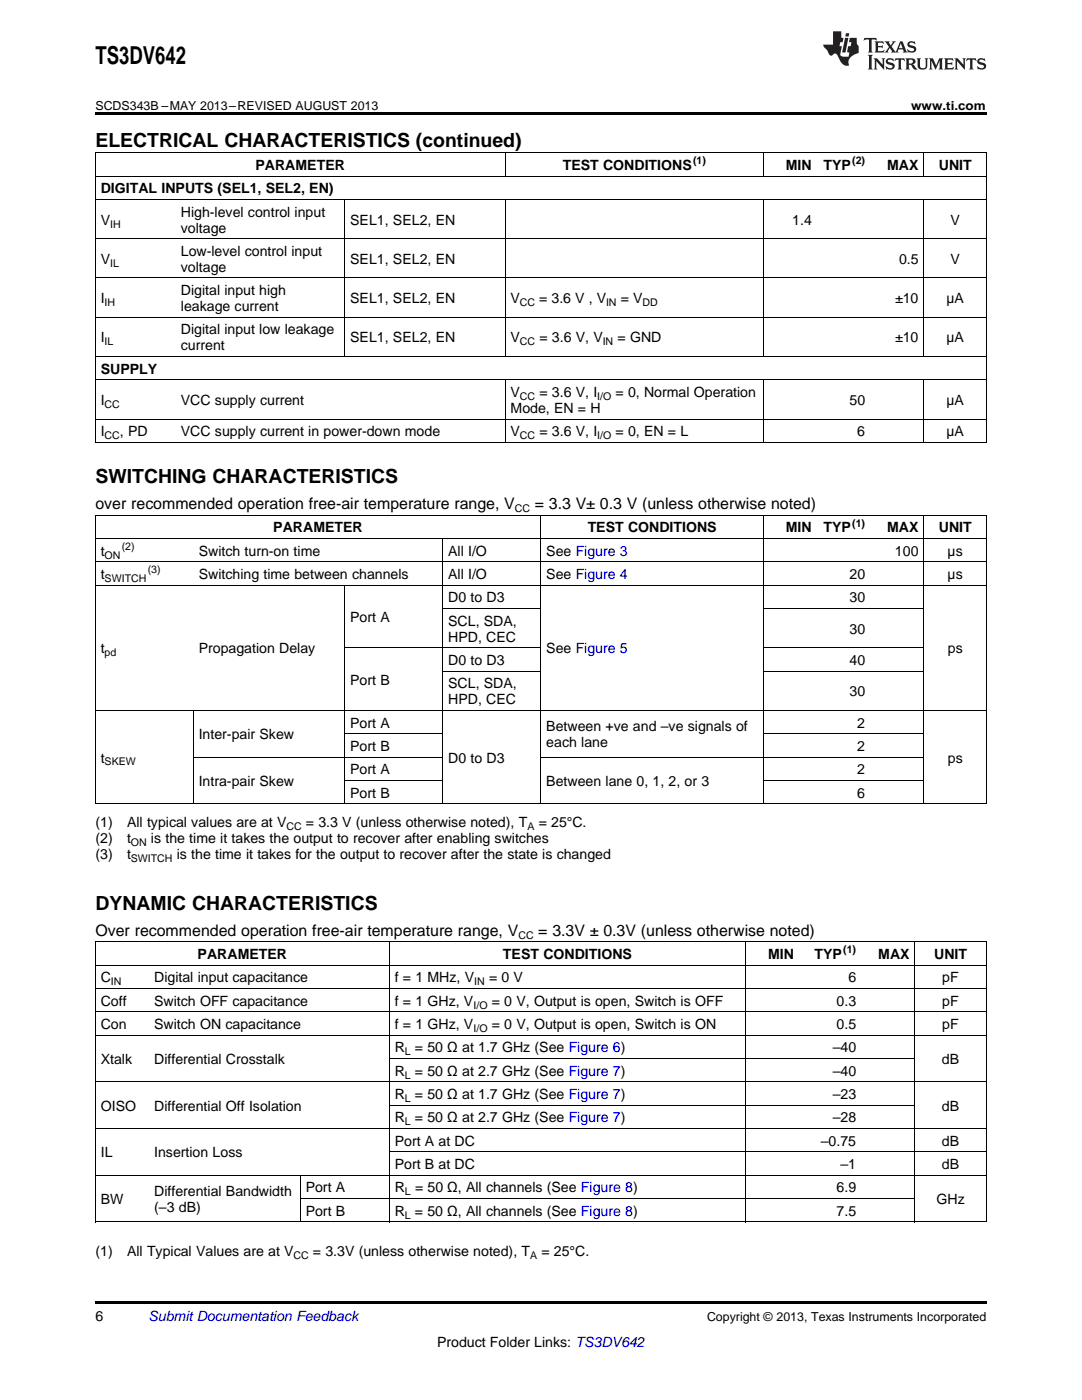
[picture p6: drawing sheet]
<svg xmlns="http://www.w3.org/2000/svg" width="216mm" height="279mm" viewBox="0 0 216 279" stroke-linecap="round" stroke-linejoin="round" font-family="sans-serif">
<defs><g id="words">
<text font-size="4.9" x="19" y="12.8">TS3DV642</text>
<g font-size="3.9">
<text x="19" y="29.3">ELECTRICAL CHARACTERISTICS (continued)</text>
<text x="19" y="96.4">SWITCHING CHARACTERISTICS</text>
<text x="19" y="181.6">DYNAMIC CHARACTERISTICS</text>
</g>
<g font-size="3.2">
<text x="19" y="101.6">over recommended operation free-air temperature range, V</text>
<text x="106.7" y="101.6">= 3.3 V± 0.3 V (unless otherwise noted)</text>
<text x="19" y="186.8">Over recommended operation free-air temperature range, V</text>
<text x="107.4" y="186.8">= 3.3V ± 0.3V (unless otherwise noted)</text>
</g>
<g font-size="2.8">
<text x="51" y="33.9">PARAMETER</text>
<text x="112.3" y="33.9">TEST CONDITIONS</text>
<text x="156.8" y="33.9">MIN</text>
<text x="164.3" y="33.9">TYP</text>
<text x="177" y="33.9">MAX</text>
<text x="187.3" y="33.9">UNIT</text>
<text x="20.1" y="38.6">DIGITAL INPUTS (SEL1, SEL2, EN)</text>
<text x="20.1" y="44.8">V</text>
<text x="36.1" y="43.3">High-level control input</text>
<text x="36.1" y="46.4">voltage</text>
<text x="69.9" y="44.8">SEL1, SEL2, EN</text>
<text x="158.1" y="44.8">1.4</text>
<text x="189.7" y="44.8">V</text>
<text x="20.1" y="52.7">V</text>
<text x="36.1" y="51.1">Low-level control input</text>
<text x="69.9" y="52.7">SEL1, SEL2, EN</text>
<text x="179.4" y="52.7">0.5</text>
<text x="189.7" y="52.7">V</text>
<text x="36.1" y="54.3">voltage</text>
<text x="36.1" y="58.9">Digital input high</text>
<text x="20.1" y="60.5">I</text>
<text x="36.1" y="62.1">leakage current</text>
<text x="69.9" y="60.5">SEL1, SEL2, EN</text>
<text x="101.9" y="60.5">V</text>
<text x="107.6" y="60.5">= 3.6 V , V</text>
<text x="123.9" y="60.5">= V</text>
<text x="178.6" y="60.5">±10</text>
<text x="188.8" y="60.5">µA</text>
<text x="20.1" y="68.3">I</text>
<text x="36.1" y="66.7">Digital input low leakage</text>
<text x="36.1" y="69.9">current</text>
<text x="69.9" y="68.3">SEL1, SEL2, EN</text>
<text x="101.9" y="68.3">V</text>
<text x="107.6" y="68.3">= 3.6 V, V</text>
<text x="123.2" y="68.3">= GND</text>
<text x="178.6" y="68.3">±10</text>
<text x="188.8" y="68.3">µA</text>
<text x="20.1" y="74.6">SUPPLY</text>
<text x="20.1" y="80.8">I</text>
<text x="36.1" y="80.8">VCC supply current</text>
<text x="101.9" y="79.2">V</text>
<text x="101.9" y="82.4">Mode, EN = H</text>
<text x="107.6" y="79.2">= 3.6 V, I</text>
<text x="122.8" y="79.2">= 0, Normal Operation</text>
<text x="169.5" y="80.8">50</text>
<text x="188.8" y="80.8">µA</text>
<text x="20.1" y="87.1">I</text>
<text x="23.9" y="87.1">, PD</text>
<text x="36.1" y="87.1">VCC supply current in power-down mode</text>
<text x="101.9" y="87.1">V</text>
<text x="107.6" y="87.1">= 3.6 V, I</text>
<text x="122.8" y="87.1">= 0, EN = L</text>
<text x="171.1" y="87.1">6</text>
<text x="188.8" y="87.1">µA</text>
<text x="54.5" y="106.3">PARAMETER</text>
<text x="117.3" y="106.3">TEST CONDITIONS</text>
<text x="156.8" y="106.3">MIN</text>
<text x="164.3" y="106.3">TYP</text>
<text x="177" y="106.3">MAX</text>
<text x="187.3" y="106.3">UNIT</text>
<text x="20.1" y="110.9">t</text>
<text x="39.7" y="110.9">Switch turn-on time</text>
<text x="89.4" y="110.9">All I/O</text>
<text x="109" y="110.9">See Figure 3</text>
<text x="178.6" y="110.9">100</text>
<text x="189.1" y="110.9">µs</text>
<text x="20.1" y="115.6">t</text>
<text x="39.7" y="115.6">Switching time between channels</text>
<text x="89.4" y="115.6">All I/O</text>
<text x="109" y="115.6">See Figure 4</text>
<text x="169.5" y="115.6">20</text>
<text x="189.1" y="115.6">µs</text>
<text x="69.9" y="124.1">Port A</text>
<text x="89.4" y="120.2">D0 to D3</text>
<text x="89.4" y="124.9">SCL, SDA,</text>
<text x="169.5" y="120.2">30</text>
<text x="20.1" y="130.4">t</text>
<text x="39.7" y="130.4">Propagation Delay</text>
<text x="89.4" y="128.1">HPD, CEC</text>
<text x="109" y="130.4">See Figure 5</text>
<text x="169.5" y="126.5">30</text>
<text x="189.1" y="130.4">ps</text>
<text x="69.9" y="136.6">Port B</text>
<text x="89.4" y="132.7">D0 to D3</text>
<text x="89.4" y="137.4">SCL, SDA,</text>
<text x="169.5" y="132.7">40</text>
<text x="89.4" y="140.5">HPD, CEC</text>
<text x="169.5" y="139">30</text>
<text x="39.7" y="147.5">Inter-pair Skew</text>
<text x="69.9" y="145.2">Port A</text>
<text x="69.9" y="149.9">Port B</text>
<text x="109" y="145.9">Between +ve and –ve signals of</text>
<text x="109" y="149.1">each lane</text>
<text x="171.1" y="145.2">2</text>
<text x="171.1" y="149.9">2</text>
<text x="20.1" y="152.2">t</text>
<text x="69.9" y="154.5">Port A</text>
<text x="89.4" y="152.2">D0 to D3</text>
<text x="171.1" y="154.5">2</text>
<text x="189.1" y="152.2">ps</text>
<text x="39.7" y="156.8">Intra-pair Skew</text>
<text x="69.9" y="159.2">Port B</text>
<text x="109" y="156.8">Between lane 0, 1, 2, or 3</text>
<text x="171.1" y="159.2">6</text>
<text x="19" y="165">(1)</text>
<text x="25.4" y="165">All typical values are at V</text>
<text x="61" y="165">= 3.3 V (unless otherwise noted), T</text>
<text x="107.5" y="165">= 25°C.</text>
<text x="19" y="168.2">(2)</text>
<text x="19" y="171.4">(3)</text>
<text x="25.4" y="168.2">t</text>
<text x="25.4" y="171.4">t</text>
<text x="30.1" y="168.2">is the time it takes the output to recover after enabling switches</text>
<text x="35.3" y="171.4">is the time it takes for the output to recover after the state is changed</text>
<text x="39.4" y="191.4">PARAMETER</text>
<text x="100.4" y="191.4">TEST CONDITIONS</text>
<text x="153.2" y="191.4">MIN</text>
<text x="162.5" y="191.4">TYP</text>
<text x="175.3" y="191.4">MAX</text>
<text x="186.4" y="191.4">UNIT</text>
<text x="20.1" y="196.1">C</text>
<text x="30.8" y="196.1">Digital input capacitance</text>
<text x="78.8" y="196.1">f = 1 MHz, V</text>
<text x="97.6" y="196.1">= 0 V</text>
<text x="169.3" y="196.1">6</text>
<text x="188" y="196.1">pF</text>
<text x="20.1" y="200.7">Coff</text>
<text x="30.8" y="200.7">Switch OFF capacitance</text>
<text x="78.8" y="200.7">f = 1 GHz, V</text>
<text x="98.1" y="200.7">= 0 V, Output is open, Switch is OFF</text>
<text x="166.9" y="200.7">0.3</text>
<text x="188" y="200.7">pF</text>
<text x="20.1" y="205.4">Con</text>
<text x="30.8" y="205.4">Switch ON capacitance</text>
<text x="78.8" y="205.4">f = 1 GHz, V</text>
<text x="98.1" y="205.4">= 0 V, Output is open, Switch is ON</text>
<text x="166.9" y="205.4">0.5</text>
<text x="188" y="205.4">pF</text>
<text x="20.1" y="212.4">Xtalk</text>
<text x="30.8" y="212.4">Differential Crosstalk</text>
<text x="78.8" y="210">R</text>
<text x="78.8" y="214.7">R</text>
<text x="82.8" y="210">= 50 Ω at 1.7 GHz (See Figure 6)</text>
<text x="82.8" y="214.7">= 50 Ω at 2.7 GHz (See Figure 7)</text>
<text x="166.2" y="210">–40</text>
<text x="166.2" y="214.7">–40</text>
<text x="188" y="212.4">dB</text>
<text x="20.1" y="221.7">OISO</text>
<text x="30.8" y="221.7">Differential Off Isolation</text>
<text x="78.8" y="219.4">R</text>
<text x="82.8" y="219.4">= 50 Ω at 1.7 GHz (See Figure 7)</text>
<text x="166.2" y="219.4">–23</text>
<text x="188" y="221.7">dB</text>
<text x="78.8" y="224">R</text>
<text x="82.8" y="224">= 50 Ω at 2.7 GHz (See Figure 7)</text>
<text x="166.2" y="224">–28</text>
<text x="20.1" y="231">IL</text>
<text x="30.8" y="231">Insertion Loss</text>
<text x="78.8" y="228.7">Port A at DC</text>
<text x="78.8" y="233.3">Port B at DC</text>
<text x="163.8" y="228.7">–0.75</text>
<text x="167.7" y="233.3">–1</text>
<text x="188" y="228.7">dB</text>
<text x="188" y="233.3">dB</text>
<text x="30.8" y="238.7">Differential Bandwidth</text>
<text x="61" y="238">Port A</text>
<text x="78.8" y="238">R</text>
<text x="82.8" y="238">= 50 Ω, All channels (See Figure 8)</text>
<text x="166.9" y="238">6.9</text>
<text x="20.1" y="240.3">BW</text>
<text x="30.8" y="241.9">(–3 dB)</text>
<text x="61" y="242.6">Port B</text>
<text x="78.8" y="242.6">R</text>
<text x="82.8" y="242.6">= 50 Ω, All channels (See Figure 8)</text>
<text x="166.9" y="242.6">7.5</text>
<text x="186.9" y="240.3">GHz</text>
<text x="19" y="250.6">(1)</text>
<text x="25.4" y="250.6">All Typical Values are at V</text>
<text x="62.4" y="250.6">= 3.3V (unless otherwise noted), T</text>
<text x="108.1" y="250.6">= 25°C.</text>
<text x="19" y="263.6">6</text>
<text x="87.2" y="268.9">Product Folder Links: TS3DV642</text>
</g>
<text font-size="2.8" fill="#0000c8" x="29.6" y="263.6">Submit Documentation Feedback</text>
<g font-size="2.5">
<text x="19" y="21.9">SCDS343B –MAY 2013–REVISED AUGUST 2013</text>
<text x="181.8" y="21.9">www.ti.com</text>
<text x="141.1" y="263.6">Copyright © 2013, Texas Instruments Incorporated</text>
</g>
<g font-size="2.1">
<text x="138.3" y="32.8">(1)</text>
<text x="170.1" y="32.8">(2)</text>
<text x="22" y="45.4">IH</text>
<text x="22" y="53.2">IL</text>
<text x="20.9" y="61.1">IH</text>
<text x="103.8" y="61.1">CC</text>
<text x="120.9" y="61.1">IN</text>
<text x="128.2" y="61.1">DD</text>
<text x="20.9" y="68.9">IL</text>
<text x="103.8" y="68.9">CC</text>
<text x="120.3" y="68.9">IN</text>
<text x="20.9" y="81.4">CC</text>
<text x="103.8" y="79.8">CC</text>
<text x="119.2" y="79.8">I/O</text>
<text x="20.9" y="87.6">CC</text>
<text x="103.8" y="87.6">CC</text>
<text x="119.2" y="87.6">I/O</text>
<text x="102.7" y="102.2">CC</text>
<text x="170.1" y="105.1">(1)</text>
<text x="20.9" y="111.5">ON</text>
<text x="24.3" y="109.8">(2)</text>
<text x="20.9" y="116.1">SWITCH</text>
<text x="29.5" y="114.4">(3)</text>
<text x="20.9" y="131">pd</text>
<text x="20.9" y="152.8">SKEW</text>
<text x="57.1" y="165.6">CC</text>
<text x="105.2" y="165.6">A</text>
<text x="26.1" y="168.8">ON</text>
<text x="26.1" y="171.9">SWITCH</text>
<text x="103.4" y="187.4">CC</text>
<text x="168.3" y="190.3">(1)</text>
<text x="22.1" y="196.6">IN</text>
<text x="94.6" y="196.6">IN</text>
<text x="94.5" y="201.3">I/O</text>
<text x="94.5" y="206">I/O</text>
<text x="80.8" y="210.6">L</text>
<text x="80.8" y="215.3">L</text>
<text x="80.8" y="219.9">L</text>
<text x="80.8" y="224.6">L</text>
<text x="80.8" y="238.5">L</text>
<text x="80.8" y="243.2">L</text>
<text x="58.6" y="251.2">CC</text>
<text x="105.8" y="251.2">A</text>
</g>
</g></defs>
<path d="M19 22.5h177.8v.5h-177.8zM19 259.7h177.8v.5h-177.8z" fill="#000"/>
<g fill="none" stroke="#000" stroke-width=".2">
<path d="M19 39.8h177.8M19 35.2h177.8M19 30.5h177.8M19.1 30.6v57.7M68.8 39.9v31.3M100.8 30.6v4.6M100.8 39.9v31.3M152.3 30.6v4.6M152.3 39.9v31.3M184.3 30.6v4.6M184.3 39.9v31.3M196.8 30.6v57.7"/>
<path d="M19 55.5h177.8M19 47.6h177.8M19 75.8h177.8M19 71.1h177.8M19 63.3h177.8M100.8 75.8v12.5M152.3 75.8v12.5M184.3 75.8v12.5M19 88.3h177.8M19 83.6h177.8M19 116.8h177.8M19 112.1h177.8"/>
<path d="M19 107.5h177.8M19 102.8h177.8M19.1 102.9v57.5M68.8 116.8v43.6M88.3 107.5v52.9M107.9 102.9v57.5M152.3 102.9v57.5M184.3 102.9v57.5M196.8 102.9v57.5M68.8 129.3h39.1M88.4 133.9h19.5M88.4 121.4h19.5"/>
<path d="M152.4 133.9h32M152.4 129.3h32M152.4 121.4h32M19 141.8h177.8M38.5 141.8v18.6M38.6 151.1h49.8M68.8 155.7h19.6M68.8 146.4h19.6M107.9 151.1h76.5M152.4 155.7h32M152.4 146.4h32M19 160.4h177.8"/>
<path d="M19 197.3h177.8M19 192.6h177.8M19 188h177.8M19.1 188v55.9M77.7 188v55.9M148.8 188v55.9M182.5 188v55.9M196.8 188v55.9M19 215.9h177.8M19 206.6h177.8M19 201.9h177.8M77.7 211.3h104.9"/>
<path d="M19 234.5h177.8M19 225.2h177.8M59.9 234.6v9.3M59.9 239.2h122.7M77.7 229.9h119.1M77.7 220.6h104.9M19 243.9h177.8"/>
</g>
<g fill="#231f20">
<path d="M172.5 7.6l-.1 .5 .4-.2h.6v.1v2.1l-.2 .4h.9l-.2-.4v-2.1l.1-.1h.5l.5 .2-.2-.5zM174.5 8.3l.2 .3v1.5l-.2 .4h1.8l.2-.6a1.04 1.04 0 0 1-1.3 .2v-.7h.6l.3 .2v-.6l-.3 .2h-.6v-.6l.8-.1 .4 .3-.2-.5zM176.5 8.3l.9 1.1-.9 1.1h.8l-.2-.2 .4-.7 .5 .7-.2 .2h1.5l-.2-.2 .2-.4h.9l.1 .4-.2 .2h1l-.3-.3-.7-1.9h-.5l-.9 2-.8-1 .9-1h-.8l.1 .3-.4 .5-.3-.6 .1-.2zM179.7 8.6l.4 1h-.7zM181.3 8.4a.63 .63 0 0 0-.2 .7 .63 .63 0 0 0 .6 .4l.6 .2 .1 .2a.75 .75 0 0 1-.7 .4 .75 .75 0 0 1-.6-.5l.1 .7 .1-.1a1.11 1.11 0 0 0 1.5-.6 1.13 1.13 0 0 0-1.2-.8l-.1-.4a1.04 1.04 0 0 1 1.2 .2l-.2-.5-.2 .1-.4-.2zM173.2 10.9l.2 .4v2.2l-.2 .4h1l-.3-.4v-2.2l.3-.4zM174.3 11.6l.3 .4v1.5l-.3 .4h.8l-.2-.4v-1.3l1.5 1.7v-1.9l.2-.4h-.7l.2 .4v.9l-1.1-1.3zM177 11.8a.62 .62 0 0 0-.2 .7 .62 .62 0 0 0 .6 .4l.6 .1 .1 .3a.76 .76 0 0 1-.7 .3 .76 .76 0 0 1-.7-.4l.2 .7 .1-.1a1.11 1.11 0 0 0 1.5-.6 1.13 1.13 0 0 0-1.2-.8l-.1-.4a1.04 1.04 0 0 1 1.2 .2l-.2-.6-.2 .1-.5-.1zM178.7 11.6l-.2 .6a.61 .61 0 0 1 .8-.3v1.6l-.2 .4h.9l-.2-.4v-1.6a.63 .63 0 0 1 .7 .3l-.1-.6zM180.6 11.6l.3 .4v1.5l-.3 .4h1l-.2-.2-.1-.8 .6 .2a.76 .76 0 0 0 1.2 .7l-1-1a.58 .58 0 0 0 .6-.5 .58 .58 0 0 0-.5-.6zM181.4 11.9h.1a.45 .45 0 0 1 .5 .1 .45 .45 0 0 1 .1 .5l-.8 .2zM182.9 11.6l.2 .2a2.17 2.17 0 0 0 .3 1.9 .99 .99 0 0 0 1.6-.6v-1.1l.2-.4h-.7l.2 .2a1.92 1.92 0 0 1-.2 1.8 .6 .6 0 0 1-.9-.5v-1.1l.2-.4zM185.4 11.6l.2 .4v1.5l-.2 .4h.7l-.2-.4v-1.4l.8 1.8 .8-1.8v1.4l-.2 .4h.9l-.2-.4v-1.5l.2-.4h-.8l-.6 1.5-.6-1.5zM188.4 11.6l.2 .4v1.5l-.2 .4h1.8l.1-.6a1.04 1.04 0 0 1-1.2 .1v-.6h.5l.4 .2v-.6l-.4 .2h-.5v-.7h.8l.3 .3-.1-.6zM190.5 11.6l.2 .4v1.5l-.2 .4h.7l-.2-.4v-1.3l1.5 1.7v-1.9l.2-.4h-.7l.2 .4v.9l-1.1-1.3zM192.9 11.6l-.1 .6a.61 .61 0 0 1 .7-.3l.1 1.6-.3 .4h1l-.3-.4 .1-1.6a.63 .63 0 0 1 .7 .3l-.1-.6zM195.2 11.8a.62 .62 0 0 0-.2 .7 .62 .62 0 0 0 .6 .4l.6 .1 .1 .3a.76 .76 0 0 1-.7 .3 .76 .76 0 0 1-.6-.4l.1 .7 .1-.1a1.11 1.11 0 0 0 1.6-.6 1.13 1.13 0 0 0-1.3-.8l-.1-.4a1.04 1.04 0 0 1 1.2 .2l-.1-.6-.2 .1-.5-.1z"/>
<path d="M166.2 6.3v2.6h-1.9v.4l.8 .9a.91 .91 0 0 0 1 .8 .56 .56 0 0 1 .5-.3 .56 .56 0 0 1 .5 .3l.4 .8a1.53 1.53 0 0 0 1.9 1.2 1.54 1.54 0 0 1 1-2.1l.9-.3v-1.4a1.52 1.52 0 0 1-.4-1.6h-1.3l-.2 .8h.5l-.2 .8h-.5l-.1 1v.2l.4 .1-.2 .8a1.93 1.93 0 0 1-1.6-.3l.3-1.8h-.5l.2-.8h.4l.2-.8h-.4v-1.3zM168.6 7.6l-.6 2.9h.7l.6-2.9zM168.8 6.6l-.1 .7h.6l.2-.7z"/>
</g>
<use href="#words"/>
</svg>
